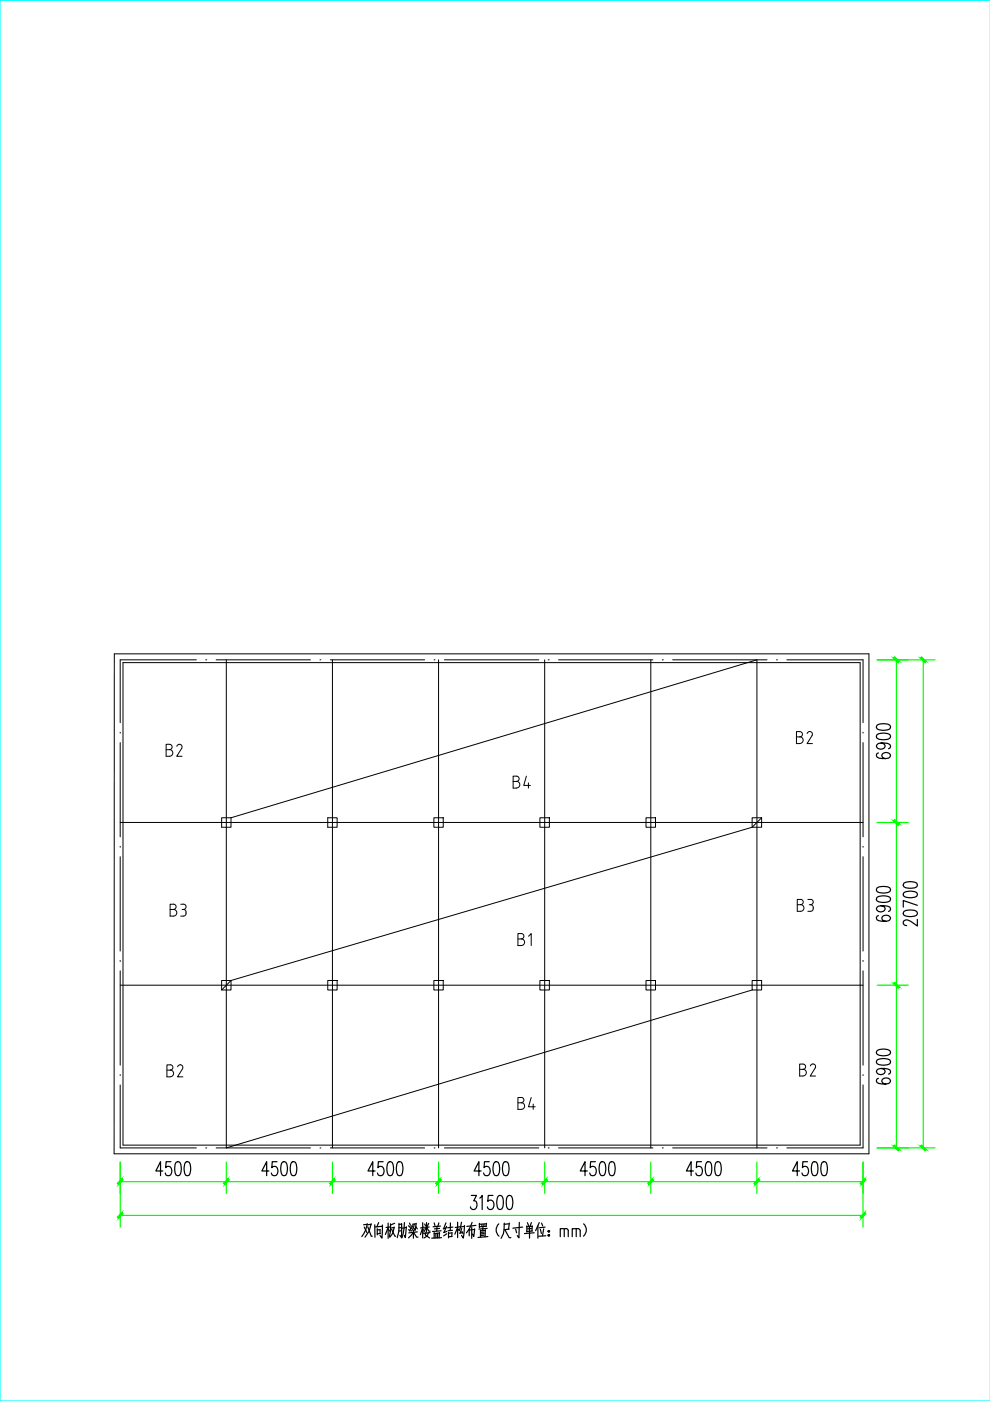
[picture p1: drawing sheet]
<svg xmlns="http://www.w3.org/2000/svg" width="210mm" height="297mm" viewBox="0 0 210 297" stroke-linecap="round" stroke-linejoin="round" font-family="sans-serif">
<!-- layer: PUB_TITLE -->
<path d="M210 .1h-210v296.9h210" fill="none" stroke="#0ff" stroke-width=".25"/>
<!-- layer: 0 -->
<g fill="none" stroke="#000" stroke-width=".21">
<path d="M24.2 138.6h160v106h-160zM41.6 139.9h-16.1v13.3M43.6 139.9h.2M45.8 139.9h20M48 139.9v103.5l111.5-33.5M67.8 139.9h.2M70 139.9h20M70.5 139.9v103.5M92 139.9h.2M93 139.9v103.5M94.2 139.9h20M115.5 139.9v103.5"/>
<path d="M116.2 139.9h.2M118.4 139.9h20M138 139.9v103.5M140.4 139.9h.2M142.6 139.9h20M164.6 139.9h.2M166.8 139.9h16.2v13.3M25.5 155.2v.2M25.5 157.4v20M26.1 140.5h156.3v102.3h-156.3zM183 155.2v.2M183 157.4v20"/>
<path d="M25.5 174.4h157.5M25.5 179.4v.2M47 173.4h2v2h-2zM49 173.4l111.5-33.5v103.5M69.5 173.4h2v2h-2zM92 173.4h2v2h-2zM114.5 173.4h2v2h-2zM137 173.4h2v2h-2zM159.5 173.4h2v2h-2zM161.5 173.4l-2 2-110.5 32.5-2 2M183 179.4v.2M25.5 181.6v20"/>
<path d="M183 181.6v20M25.5 208.9h157.5M25.5 203.6v.2M25.5 205.8v20M47 207.9h2v2h-2zM69.5 207.9h2v2h-2zM92 207.9h2v2h-2zM114.5 207.9h2v2h-2zM137 207.9h2v2h-2zM159.5 207.9h2v2h-2zM183 203.6v.2M183 205.8v20"/>
<path d="M25.5 230v13.4h16.1M25.5 227.8v.2M183 230v13.4h-16.2M183 227.8v.2M43.6 243.4h.2M45.8 243.4h20M67.8 243.4h.2M70 243.4h20M92 243.4h.2M94.2 243.4h20M116.2 243.4h.2M118.4 243.4h20"/>
<path d="M140.4 243.4h.2M142.6 243.4h20M164.6 243.4h.2"/>
</g>
<!-- layer: S-PUB_TEXT -->
<g fill="none" stroke="#000" stroke-width=".21">
<path d="M35.2 157.8h.7a.56 .56 0 0 1 .6 .6 .56 .56 0 0 1-.6 .5 .71 .71 0 0 1 .7 .7 .71 .71 0 0 1-.7 .7h-.7zM35.2 158.9h.7M37.5 158.2a.57 .57 0 0 1 .8-.4 .57 .57 0 0 1 .2 .9l-1 1.6h1.1M169.6 156.2a.71 .71 0 0 1 .7 .7 .71 .71 0 0 1-.7 .7l-.7 .1v-2.6h.7a.56 .56 0 0 1 .5 .6 .56 .56 0 0 1-.5 .5h-.7M171.1 155.5a.57 .57 0 0 1 .8-.4 .57 .57 0 0 1 .3 .9l-1.1 1.7h1.2M109.5 165.7a.71 .71 0 0 1 .7 .7 .71 .71 0 0 1-.7 .7h-.7v-2.5h.7a.56 .56 0 0 1 .6 .5 .56 .56 0 0 1-.6 .6h-.7M111.6 164.6l-.6 1.9h1.5M112 166v1.1M36.1 192.8h.7M36.8 191.7h-.7v2.5h.7a.71 .71 0 0 0 .7-.7 .71 .71 0 0 0-.7-.7M36.8 191.7a.56 .56 0 0 1 .5 .6 .56 .56 0 0 1-.5 .5M38.3 191.7h.6"/>
<path d="M38.6 192.8h.3M38.9 191.7a.56 .56 0 0 1 .6 .6 .56 .56 0 0 1-.6 .5M38.9 192.8a.72 .72 0 0 1 .6 .7 .72 .72 0 0 1-.6 .7h-.6M109.8 197.9h.7a.56 .56 0 0 1 .6 .6 .56 .56 0 0 1-.6 .6 .71 .71 0 0 1 .7 .7 .71 .71 0 0 1-.7 .7h-.7zM109.8 199.1h.7M112.1 198.5l.5-.6v2.6M169 191.8h.7M169.7 190.7a.56 .56 0 0 1 .6 .5 .56 .56 0 0 1-.6 .6 .71 .71 0 0 1 .8 .7 .71 .71 0 0 1-.8 .7h-.7v-2.5h.7M171.3 190.7h.6M171.6 191.8a.64 .64 0 0 1 .8 .6M171.9 190.7a.56 .56 0 0 1 .5 .5 .56 .56 0 0 1-.5 .6M172.4 192.4a.63 .63 0 0 1-.5 .8h-.6"/>
<path d="M35.4 225.8l.7-.1a.56 .56 0 0 1 .6 .6 .56 .56 0 0 1-.6 .6 .71 .71 0 0 1 .7 .7 .71 .71 0 0 1-.7 .7h-.7zM35.4 226.9h.7M37.7 226.2a.57 .57 0 0 1 .7-.4 .57 .57 0 0 1 .3 .8l-1.1 1.7h1.2M109.8 232.7h.7a.55 .55 0 0 1 .6 .5 .55 .55 0 0 1-.6 .6 .71 .71 0 0 1 .7 .7 .71 .71 0 0 1-.7 .7h-.7zM109.8 233.8h.7M112.6 232.7l-.5 2h1.4M113.1 234.1v1.1M169.5 225.6h.7a.56 .56 0 0 1 .6 .6 .56 .56 0 0 1-.5 .5 .7 .7 0 0 1 .7 .7 .7 .7 0 0 1-.7 .7h-.8zM169.5 226.7h.7M171.8 226a.57 .57 0 0 1 .8-.4 .57 .57 0 0 1 .2 .8l-1 1.7h1.1"/>
</g>
<g fill="none" stroke="#000" stroke-width=".25">
<path d="M77.8 259.6l-.7 .1M77.9 259.5l-.4 1.3-.8 1.4M78.6 259.6l-.6 .1M78.7 259.5l-.5 1.6-.8 1.2M79.5 259.7v2.6M80.3 259.2l-.4 .9M81.1 260l-1.6 .1M81.1 259.7l-.1 2.8-.4-.5M82.3 259.3v3.3M82.8 259.5v1.6l-.3 1.1M83.7 259.4l-.9 .3M84.6 259.4v1.7l-.4 1.3"/>
<path d="M85.2 259.4v3l-.4-.5M85.2 259.5l-.6 .1M85.7 259.2l-.2 2.3-.3 1M86.6 259.9l.3 .3M86.8 259.3l.2 .5M87.2 259.9l-.3 1.1-.2-.3M87.5 259.9l-.3 .6M87.8 259.5l-.3 1.2-.3 .3M88.2 259.5l-.7 .1M88.2 259.4l-.2 1.5-.2-.4M89.6 259.2v3.3M90 259.5l.3 .5"/>
<path d="M90.4 259.2v1.8M90.9 259.4l-.3 .6M92.1 259.3l.1 .6M93 259.3l-.2 .7M93.4 260l-1.6 .1M94.6 259.3l-.5 1.2M95.5 259.3v1.5M97 259.1v3.3M97.9 259.1l-.5 1.8M98.5 259.8l-.3 2.7-.3-.6M98.5 260l-.9 .1M100.1 259.2l-.6 1.4-.6 .8"/>
<path d="M100.9 259.8l-1.9 .2M101.6 259.4v.9M102.2 259.6v.4M102.6 259.6v.4M103.1 259.5l-1.5 .1M103.1 259.4v.6M103.1 260l-1.5 .1M105.8 259.5a1.75 1.75 0 0 0 0 2.6M106.9 259.3l-.2 2.3-.5 1M107.9 259.5l-1 .1M108 259.3l-.2 1.3M110.1 259.2l-.1 3.3-.3-.5"/>
<path d="M111.7 259.9v1.3M111.8 259.2l.3 .7M112.7 259.2l-.3 .8M112.8 260l-1.1 .1M112.9 259.9l-.1 1.1M114 259.9v2.6M114.3 259.2l-.7 1.7M114.8 259.3l.3 .6M123.7 259.5a1.75 1.75 0 0 1 0 2.6M77.2 260.2l.6 1.1M78 260.1l.7 2h.2M80 260.5v1.3"/>
<path d="M80.6 260.7v.8M80.6 260.7l-.6 .1M80.6 261.5l-.6 .1M82.3 260.3l-.6 1.4M82.3 260.6l.3 .4M82.7 260.1l-.8 .2M83 260.7l.7 1.4h.2M83.6 260.3l-.6 .1M83.6 260.2l-.3 1.1-.6 1M85 260.3h-.4M85 260.9l-.4 .1M86.1 260.3l-.8 .1"/>
<path d="M86.2 260.1l-.3 2.3-.2-.5M87.7 260.8v1.7M88.2 260.1l.3 .4M88.5 261.2l-1.8 .2M88.6 262.3h-.3l-.6-1-1.1 1.2M89.6 260.5l.2 .3M89.6 260.3l-.5 1.5M89.9 260.2l-.7 .2M90.4 260.3l-.5 .9M90.4 261.1l-.3 .7 1 .7M90.5 260.3l.4 .7h.3M90.8 261.4l-.2 .7-.7 .4"/>
<path d="M91 260.1l-1 .3M91.2 261.3l-1.4 .2M92.1 261.3v1.2M92.4 261.5v1M92.6 260v1M92.8 261.5v1M93.2 261.4l-1.1 .1M93.2 260.4l-1.1 .1M93.2 261.3l-.1 1.2M93.5 260.9l-1.8 .2M93.6 262.4l-2.1 .1M94.6 260.3l-.6 .2"/>
<path d="M94.7 260l-.6 1.3M94.7 261.1l-.6 .2M94.7 261.6l-.6 .4M95.1 261.3v1.2M95.8 261.4l-.7 .1M95.8 262.2h-.7M95.8 261.3v.9M95.9 260.8l-.9 .1M96 260.2l-1.1 .1M97 260.3l-.6 1.4M97 260.5l.3 .3M97.5 260.1l-1 .2"/>
<path d="M97.9 260.5l-.3 .9M97.9 261.1l.3 .5M98 261.3l-.5 .2M99.5 260.6v1.4M100 260.2v2.4M100.6 260.7l-1.1 .1M100.6 260.5l-.1 1.7-.3-.6M101.9 260.8v1.5M102.4 260.2l-.1 .7M102.7 261.9l-.8 .1M102.7 261.5l-.8 .1M102.7 261.2l-.8 .1"/>
<path d="M102.9 260.8l-1 .1M102.9 260.7l-.1 1.5M103.3 260.4l-1.8 .2M103.4 262.2l-2.1 .2M107.1 260.7l.8 1.7h.4M107.9 260.6l-1 .1M109.3 260.6l.2 .8M110.8 260.2l-2.1 .2M112.3 260.1v2.4M112.7 260.5h-.9M112.9 261l-1.2 .1M113.3 261.4l-2.1 .1"/>
<path d="M114.6 260.7l.2 .8M115.3 260.5l-.3 1.5M115.6 260.2l-1.3 .1M115.7 262l-1.5 .1M119.6 260.5v1.7M120 260.5h-1.2v1.7M120 260.5l.4 .2 .1 1.5M122.2 260.5v1.7M122.5 260.5h-1.2v1.7M122.5 260.5l.5 .2v1.5"/>
<circle cx="116.4" cy="261.1" r=".03"/>
<circle cx="116.4" cy="261.9" r=".03"/>
<circle cx="116.4" cy="261.1" r=".07"/>
<circle cx="116.4" cy="261.9" r=".07"/>
<circle cx="116.4" cy="261.1" r=".12"/>
<circle cx="116.4" cy="261.9" r=".12"/>
<circle cx="116.4" cy="261.1" r=".16"/>
<circle cx="116.4" cy="261.9" r=".16"/>
</g>
<!-- layer: S-PUB_DIM -->
<g fill="none" stroke="#0f0" stroke-width=".25">
<path d="M186 139.9h12.2M190.1 139.9h.1M190.1 139.9v103.5M195.7 139.9h.1M195.7 139.9v103.5M186 174.4h6.6M186 208.9h6.6M25.5 250.5h157.5M25.5 257.7h157.5M25.5 246.4v13.8M48 246.4v6.6M70.5 246.4v6.6"/>
<path d="M93 246.4v6.6M115.5 246.4v6.6M138 246.4v6.6M160.5 246.4v6.6M183 250.5h.1M183 257.7h.1M183 246.4v13.8M186 243.4h12.2"/>
</g>
<g fill="#0f0" stroke="#0f0" stroke-width=".21">
<path d="M24.8 250.9l.3 .3 .7-1.3zM25.8 249.9l.3 .3-1 1z"/>
<path d="M47.3 250.9l.3 .3 .7-1.3zM48.3 249.9l.3 .3-1 1z"/>
<path d="M69.8 250.9l.3 .3 .7-1.3zM70.8 249.9l.3 .3-1 1z"/>
<path d="M92.3 250.9l.3 .3 .7-1.3zM93.3 249.9l.3 .3-1 1z"/>
<path d="M114.8 250.9l.3 .3 .7-1.3zM115.8 249.9l.3 .3-1 1z"/>
<path d="M137.3 250.9l.3 .3 .7-1.3zM138.3 249.9l.3 .3-1 1z"/>
<path d="M159.8 250.9l.3 .3 .7-1.3zM160.8 249.9l.3 .3-1 1z"/>
<path d="M182.3 250.9l.3 .3 .7-1.3zM183.3 249.9l.3 .3-1 1z"/>
<path d="M24.8 258l.3 .3 .7-1.2zM25.8 257.1l.3 .2-1 1z"/>
<path d="M182.3 258l.3 .3 .7-1.2zM183.3 257.1l.3 .2-1 1z"/>
<path d="M189.4 243l1 1 .3-.3zM189.4 243l.3-.3 1 1z"/>
<path d="M189.4 208.5l1 1 .3-.3zM189.4 208.5l.3-.3 1 1z"/>
<path d="M189.4 174l1 1 .3-.3zM189.4 174l.3-.3 1 1z"/>
<path d="M189.4 139.5l1 1 .3-.3zM189.7 139.2l1 1-1.3-.7z"/>
<path d="M195.1 243l1 1 .3-.3zM195.4 242.7l1 1-1.3-.7z"/>
<path d="M195.1 139.5l1 1 .3-.3zM195.4 139.2l1 1-1.3-.7z"/>
</g>
<g fill="none" stroke="#000" stroke-width=".25">
<path d="M186 155.7a3.1 3.1 0 0 1 2.7 0l.1 .5a1.49 1.49 0 0 1-1.7 .6l-1.1-.3-.2-.3zM186 153.7a3.1 3.1 0 0 1 2.7 0l.1 .5a1.54 1.54 0 0 1-1.7 .6l-1.1-.3-.2-.3zM186.2 159.6l-.2 .1-.2 .3 .2 .5a3.1 3.1 0 0 0 2.7 0l.1-.3a.96 .96 0 0 0-.9-.7 .96 .96 0 0 0-.9 .7l.4 .5 .4 .1M186.8 157.5l.7 .3 .2 .3a.96 .96 0 0 1-1 .7 .96 .96 0 0 1-.9-.7l.2-.3a2.66 2.66 0 0 1 2.7 0l.1 .5-.1 .3-.3 .1M186 190.2a3.1 3.1 0 0 1 2.7 0l.1 .5a1.58 1.58 0 0 1-1.7 .6l-1.1-.3-.2-.3zM186 188.2a3.1 3.1 0 0 1 2.7 0l.1 .5a1.54 1.54 0 0 1-1.7 .6l-1.1-.3-.2-.3zM186.2 194.1l-.2 .1-.2 .5a1.76 1.76 0 0 0 2 .6l.6-.1 .4-.5a.96 .96 0 0 0-.9-.7 .96 .96 0 0 0-.9 .7l.1 .3 .7 .3M186.8 192l.7 .3 .2 .3a.96 .96 0 0 1-1 .7 .96 .96 0 0 1-.9-.7l.2-.3a2.82 2.82 0 0 1 2.7 0l.1 .5-.1 .3-.3 .1M191.7 193.2a3.1 3.1 0 0 1 2.7 0l.1 .5a1.58 1.58 0 0 1-1.7 .6l-1.1-.3-.2-.3zM191.7 189.2a3.1 3.1 0 0 1 2.7 0l.1 .5a1.58 1.58 0 0 1-1.7 .6l-1.1-.3-.2-.3zM191.7 187.2a3.1 3.1 0 0 1 2.7 0l.1 .5a1.49 1.49 0 0 1-1.7 .6l-1.1-.3-.2-.3zM194.5 194.9v1.4l-1.4-1a1 1 0 0 0-1.6 .1l.2 .6 .5 .2"/>
<path d="M194.5 191.9l-3-1v1.4M186 224.7a3.1 3.1 0 0 1 2.7 0l.1 .5a1.58 1.58 0 0 1-1.7 .6l-1.1-.3-.2-.3zM186 222.7a2.93 2.93 0 0 1 2.7 0l.1 .5a1.54 1.54 0 0 1-1.7 .6l-1.1-.3-.2-.3zM186.2 228.6l-.2 .1-.2 .5a1.76 1.76 0 0 0 2 .6l.6-.1 .4-.5a.96 .96 0 0 0-.9-.7 .96 .96 0 0 0-.9 .7l.1 .3 .7 .3M186.8 226.5l.7 .3 .2 .3a.95 .95 0 0 1-1 .7 .95 .95 0 0 1-.9-.7l.2-.3a2.82 2.82 0 0 1 2.7 0l.1 .5-.1 .3-.3 .1M34.5 248.3h-1.5l1-2v3M36.2 246.3h-1l-.1 1.3a.67 .67 0 0 1 1.2 .1 .93 .93 0 0 1 0 1.2 .93 .93 0 0 1-1.1 .2l-.2-.4M37.3 246.4l.5-.1a1.48 1.48 0 0 1 .6 1.7l-.3 1.1-.5 .2a1.48 1.48 0 0 1-.6-1.7zM39.3 246.4l.5-.1a1.52 1.52 0 0 1 .6 1.7l-.3 1.1-.5 .2a1.56 1.56 0 0 1-.6-1.7zM57 248.3h-1.5l1-2v3M58.7 246.3h-1l-.1 1.3a.67 .67 0 0 1 1.2 .1 .93 .93 0 0 1 0 1.2 .93 .93 0 0 1-1.1 .2l-.2-.4M59.8 246.4l.5-.1a1.48 1.48 0 0 1 .6 1.7l-.3 1.1-.5 .2a1.52 1.52 0 0 1-.6-1.7z"/>
<path d="M61.8 246.4l.5-.1a1.52 1.52 0 0 1 .6 1.7l-.3 1.1-.5 .2a1.56 1.56 0 0 1-.6-1.7zM79.5 248.3h-1.5l1-2v3M81.2 246.3h-1l-.1 1.3a.67 .67 0 0 1 1.2 .1 .93 .93 0 0 1 0 1.2 .93 .93 0 0 1-1.1 .2l-.2-.4M82.3 246.4l.5-.1a1.48 1.48 0 0 1 .6 1.7l-.3 1.1-.5 .2a1.52 1.52 0 0 1-.6-1.7zM84.3 246.4l.5-.1a1.52 1.52 0 0 1 .6 1.7l-.3 1.1-.5 .2a1.56 1.56 0 0 1-.6-1.7zM99.9 253.5h1.1l-.6 1.1h.3a1.02 1.02 0 0 1 .4 1.1 1.02 1.02 0 0 1-.9 .7l-.3-.1-.2-.4M101.7 254l.5-.5v2.9M102 248.3h-1.5l1-2v3M103.7 246.3h-1l-.1 1.3a.67 .67 0 0 1 1.2 .1 .93 .93 0 0 1 0 1.2 .93 .93 0 0 1-1.1 .2l-.2-.4M104.5 253.5h-1l-.1 1.2a.69 .69 0 0 1 1.2 .2 1.01 1.01 0 0 1-.8 1.5l-.3-.1-.2-.4M104.8 246.4l.5-.1a1.48 1.48 0 0 1 .6 1.7l-.3 1.1-.5 .2a1.52 1.52 0 0 1-.6-1.7zM105.6 253.6l.5-.1a1.48 1.48 0 0 1 .6 1.7l-.3 1.1-.5 .1a1.54 1.54 0 0 1-.6-1.7z"/>
<path d="M106.8 246.4l.5-.1a1.52 1.52 0 0 1 .6 1.7l-.3 1.1-.5 .2a1.56 1.56 0 0 1-.6-1.7zM107.6 253.6l.5-.1a1.52 1.52 0 0 1 .6 1.7l-.3 1.1-.5 .1a1.49 1.49 0 0 1-.6-1.7zM124.5 248.3h-1.5l1-2v3M126.2 246.3h-1l-.1 1.3a.67 .67 0 0 1 .7-.3 .67 .67 0 0 1 .5 .4 .93 .93 0 0 1 0 1.2 .93 .93 0 0 1-1.1 .2l-.2-.4M127.3 246.4l.5-.1a1.48 1.48 0 0 1 .6 1.7l-.3 1.1-.5 .2a1.52 1.52 0 0 1-.6-1.7zM129.3 246.4l.5-.1a1.52 1.52 0 0 1 .6 1.7l-.3 1.1-.5 .2a1.56 1.56 0 0 1-.6-1.7zM147 248.3h-1.5l1-2v3M148.7 246.3h-1l-.1 1.3a.67 .67 0 0 1 .7-.3 .67 .67 0 0 1 .5 .4 .93 .93 0 0 1 0 1.2 .93 .93 0 0 1-1.1 .2l-.2-.4M149.8 246.4l.5-.1a1.44 1.44 0 0 1 .6 1.7l-.3 1.1-.5 .2a1.52 1.52 0 0 1-.6-1.7zM151.8 246.4l.5-.1a1.52 1.52 0 0 1 .6 1.7l-.3 1.1-.5 .2a1.56 1.56 0 0 1-.6-1.7zM169.5 248.3h-1.5l1-2v3M171.2 246.3h-1l-.1 1.3a.67 .67 0 0 1 .7-.3 .67 .67 0 0 1 .5 .4 .93 .93 0 0 1 0 1.2 .93 .93 0 0 1-1.1 .2l-.2-.4"/>
<path d="M172.3 246.4l.5-.1a1.44 1.44 0 0 1 .6 1.7l-.3 1.1-.5 .2a1.52 1.52 0 0 1-.6-1.7zM174.3 246.4l.5-.1a1.52 1.52 0 0 1 .6 1.7l-.3 1.1-.5 .2a1.56 1.56 0 0 1-.6-1.7z"/>
</g>
</svg>
